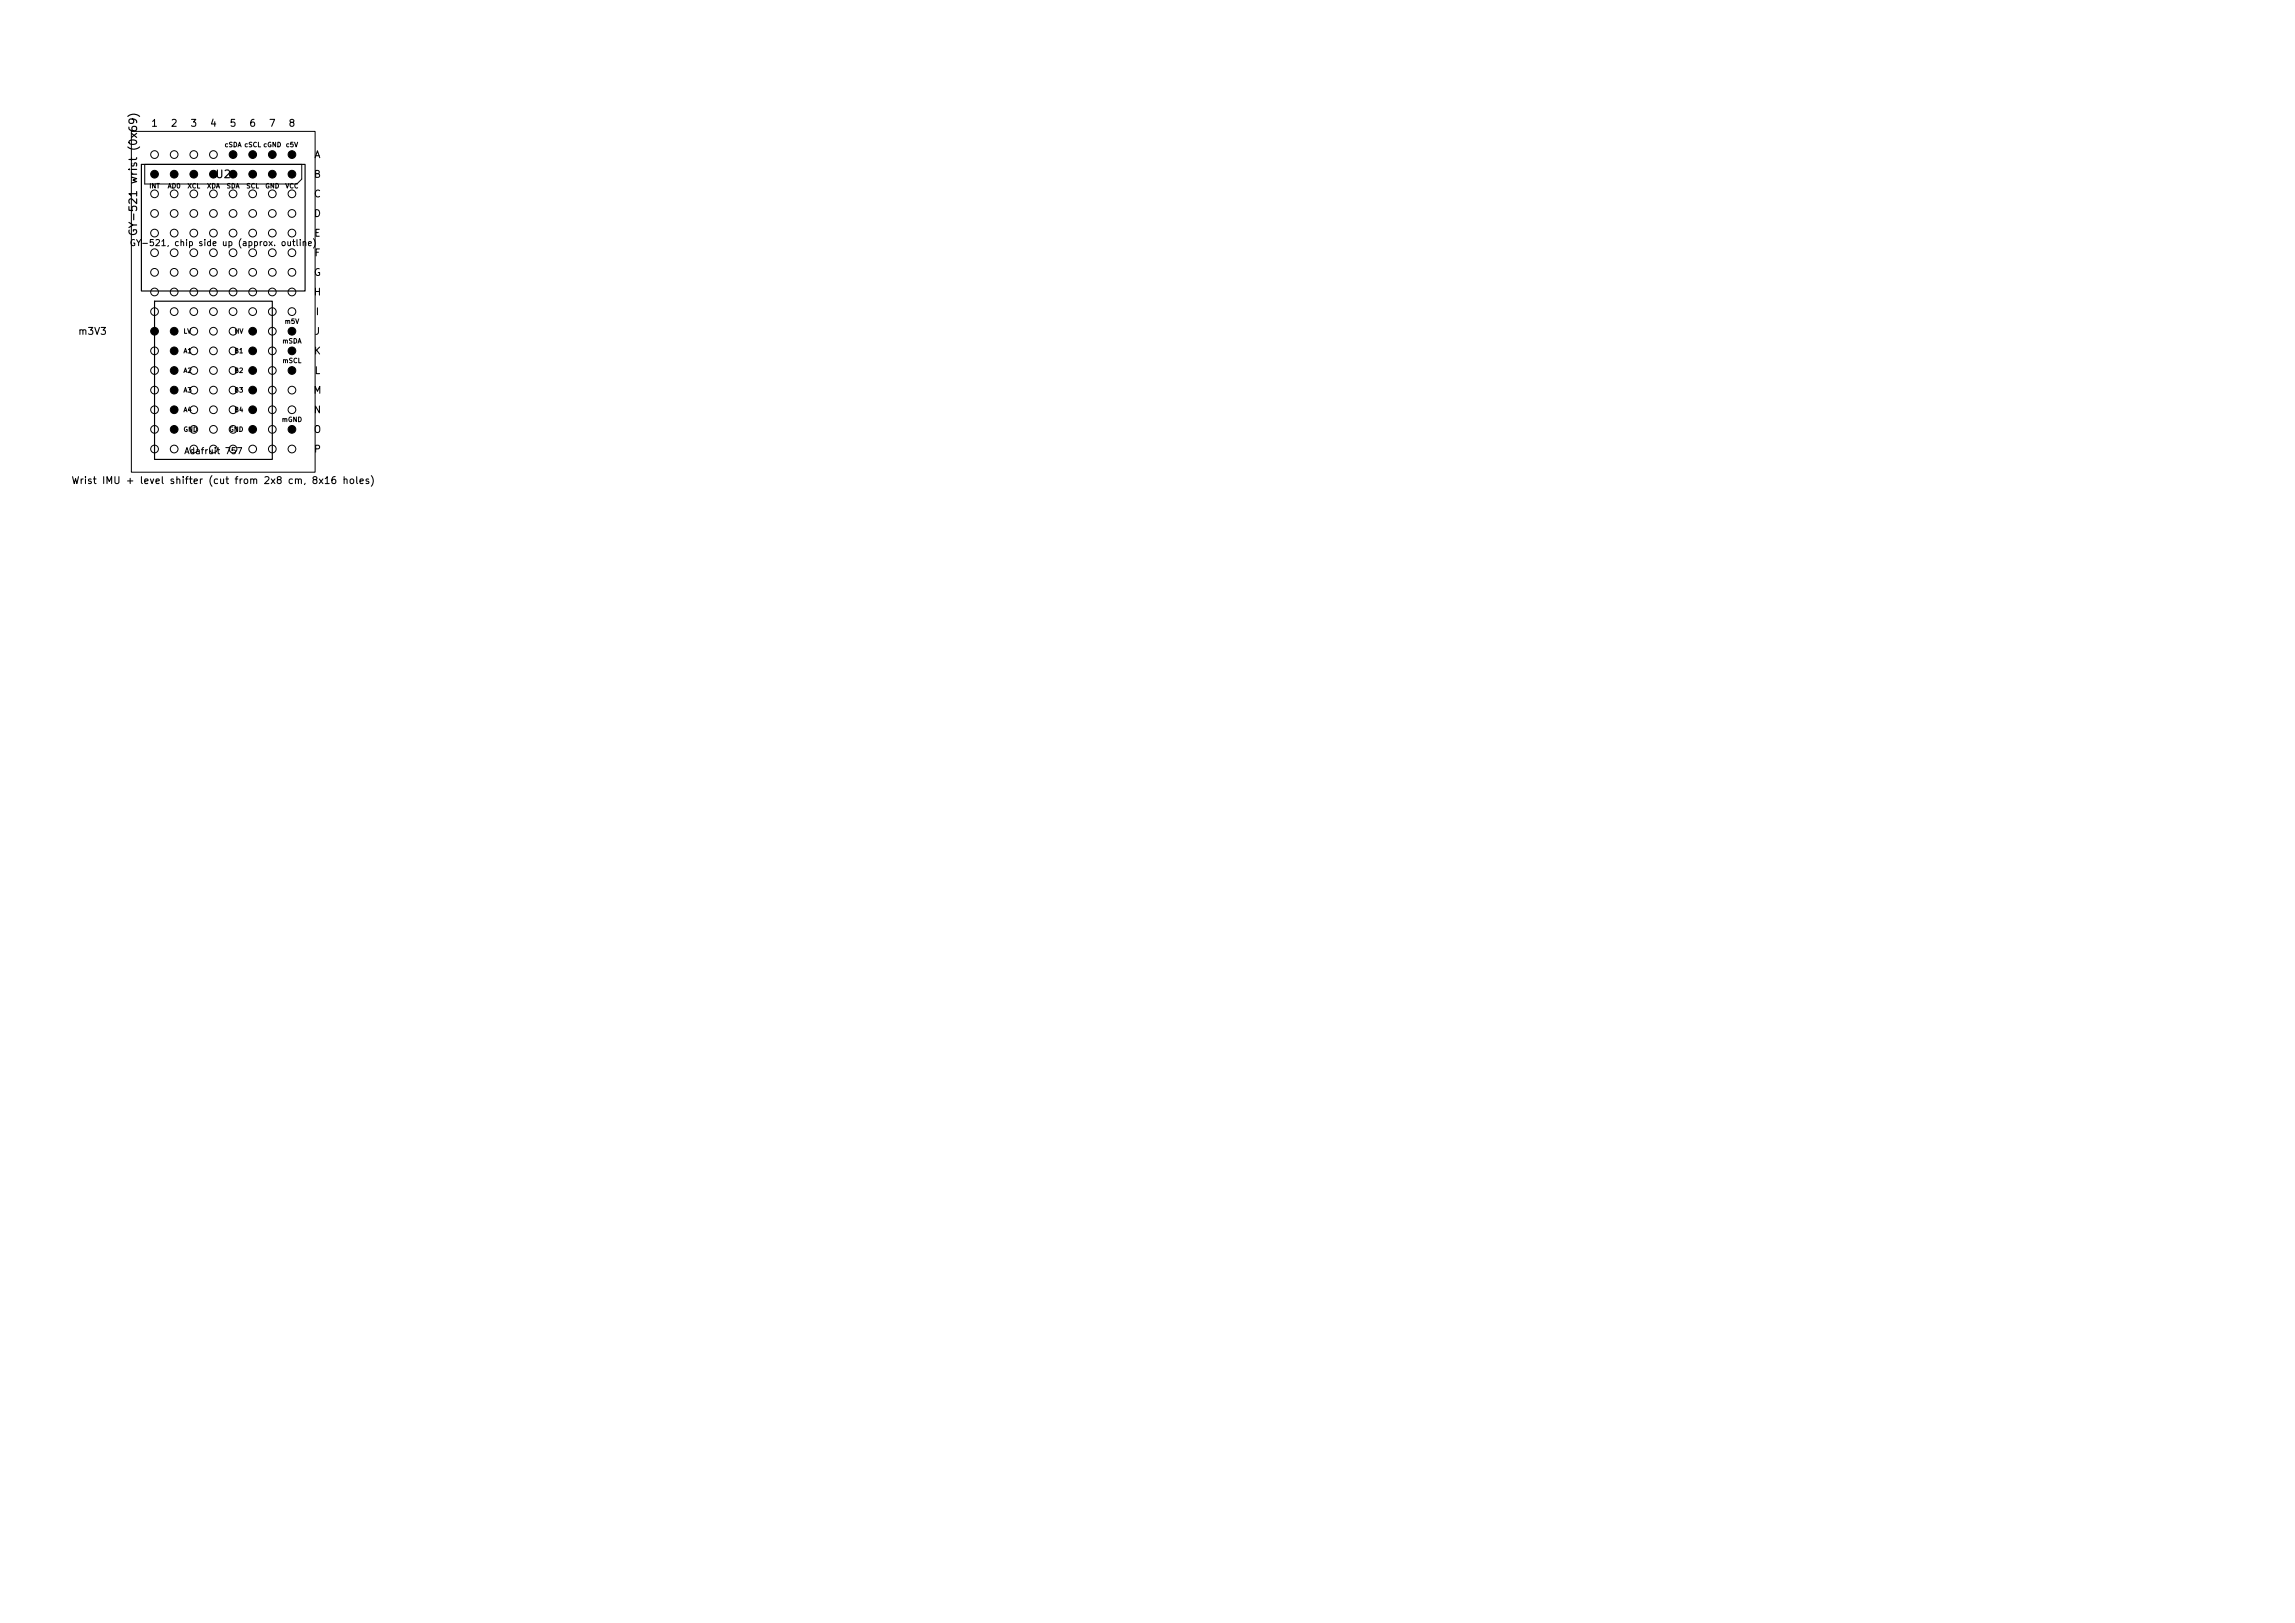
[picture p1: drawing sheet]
<svg xmlns="http://www.w3.org/2000/svg" width="297mm" height="210mm" viewBox="0 0 297 210" stroke-linecap="round" stroke-linejoin="round" font-family="sans-serif">
<defs><g id="words">
<g font-size="1">
<text x="27.8" y="23.3">U2</text>
<text x="18" y="30.6" transform="rotate(-90 18 30.6)">GY-521 wrist (0x69)</text>
</g>
<g font-size=".9">
<text x="19.5" y="16.6">1</text>
<text x="22" y="16.6">2</text>
<text x="24.6" y="16.6">3</text>
<text x="27.1" y="16.6">4</text>
<text x="29.6" y="16.6">5</text>
<text x="32.2" y="16.6">6</text>
<text x="34.7" y="16.6">7</text>
<text x="37.3" y="16.6">8</text>
<text x="40.5" y="23.2">B</text>
<text x="40.6" y="20.7">A</text>
<text x="40.5" y="25.8">C</text>
<text x="40.5" y="28.3">D</text>
<text x="40.5" y="35.9">G</text>
<text x="40.6" y="30.8">E</text>
<text x="40.6" y="33.4">F</text>
<text x="40.5" y="38.5">H</text>
<text x="40.8" y="41">I</text>
<text x="10" y="43.5">m3V3</text>
<text x="40.5" y="46.1">K</text>
<text x="40.6" y="43.5">J</text>
<text x="40.5" y="51.2">M</text>
<text x="40.5" y="53.7">N</text>
<text x="40.6" y="48.6">L</text>
<text x="40.5" y="56.2">O</text>
<text x="40.5" y="58.8">P</text>
<text x="9.2" y="62.8">Wrist IMU + level shifter (cut from 2x8 cm, 8x16 holes)</text>
</g>
<g font-size=".8">
<text x="16.7" y="32">GY-521, chip side up (approx. outline)</text>
<text x="23.8" y="59">Adafruit 757</text>
</g>
<g font-size=".6">
<text x="29" y="19.2">cSDA cSCL cGND</text>
<text x="36.9" y="19.2">c5V</text>
<text x="19.3" y="24.5">INT</text>
<text x="21.6" y="24.5">AD0</text>
<text x="24.2" y="24.5">XCL</text>
<text x="26.7" y="24.5">XDA</text>
<text x="29.3" y="24.5">SDA</text>
<text x="31.8" y="24.5">SCL</text>
<text x="34.3" y="24.5">GND</text>
<text x="36.9" y="24.5">VCC</text>
<text x="23.7" y="43.3">LV</text>
<text x="23.7" y="45.9">A1</text>
<text x="30.3" y="45.9">B1</text>
<text x="30.3" y="43.3">HV</text>
<text x="36.5" y="44.6">mSDA</text>
<text x="36.5" y="47.1">mSCL</text>
<text x="36.8" y="42">m5V</text>
<text x="23.7" y="48.4">A2</text>
<text x="23.7" y="50.9">A3</text>
<text x="23.7" y="53.5">A4</text>
<text x="30.3" y="48.4">B2</text>
<text x="30.3" y="50.9">B3</text>
<text x="30.3" y="53.5">B4</text>
<text x="23.7" y="56">GND</text>
<text x="29.6" y="56">GND</text>
<text x="36.4" y="54.7">mGND</text>
</g>
</g></defs>
<g fill="none" stroke="#000" stroke-width=".13">
<path d="M17 17h23.8v44.1h-23.8zM18.7 21.3h20.3v1.9l-.6 .6h-19.7z"/>
<circle cx="20" cy="22.5" r=".5"/>
<circle cx="20" cy="20" r=".5"/>
<circle cx="20" cy="37.8" r=".5"/>
<circle cx="20" cy="32.7" r=".5"/>
<circle cx="20" cy="25.1" r=".5"/>
<circle cx="20" cy="27.6" r=".5"/>
<circle cx="20" cy="30.2" r=".5"/>
<circle cx="20" cy="35.2" r=".5"/>
<circle cx="22.5" cy="30.2" r=".5"/>
<circle cx="22.5" cy="27.6" r=".5"/>
<circle cx="22.5" cy="22.5" r=".5"/>
<circle cx="22.5" cy="35.2" r=".5"/>
<circle cx="22.5" cy="20" r=".5"/>
<circle cx="22.5" cy="37.8" r=".5"/>
<circle cx="22.5" cy="25.1" r=".5"/>
<circle cx="22.5" cy="32.7" r=".5"/>
<circle cx="25.1" cy="22.5" r=".5"/>
<circle cx="25.1" cy="25.1" r=".5"/>
<circle cx="25.1" cy="37.8" r=".5"/>
<circle cx="25.1" cy="32.7" r=".5"/>
<circle cx="25.1" cy="35.2" r=".5"/>
<circle cx="25.1" cy="20" r=".5"/>
<circle cx="25.1" cy="30.2" r=".5"/>
<circle cx="25.1" cy="27.6" r=".5"/>
<circle cx="27.6" cy="32.7" r=".5"/>
<circle cx="27.6" cy="20" r=".5"/>
<circle cx="27.6" cy="27.6" r=".5"/>
<circle cx="27.6" cy="30.2" r=".5"/>
<circle cx="27.6" cy="25.1" r=".5"/>
<circle cx="27.6" cy="37.8" r=".5"/>
<circle cx="27.6" cy="22.5" r=".5"/>
<circle cx="27.6" cy="35.2" r=".5"/>
<circle cx="30.2" cy="30.2" r=".5"/>
<circle cx="30.2" cy="32.7" r=".5"/>
<circle cx="30.2" cy="35.2" r=".5"/>
<circle cx="30.2" cy="25.1" r=".5"/>
<circle cx="30.2" cy="22.5" r=".5"/>
<circle cx="30.2" cy="27.6" r=".5"/>
<circle cx="30.2" cy="20" r=".5"/>
<circle cx="30.2" cy="37.8" r=".5"/>
<circle cx="32.7" cy="32.7" r=".5"/>
<circle cx="32.7" cy="25.1" r=".5"/>
<circle cx="32.7" cy="30.2" r=".5"/>
<circle cx="32.7" cy="22.5" r=".5"/>
<circle cx="32.7" cy="20" r=".5"/>
<circle cx="32.7" cy="27.6" r=".5"/>
<circle cx="32.7" cy="35.2" r=".5"/>
<circle cx="32.7" cy="37.8" r=".5"/>
<circle cx="35.2" cy="27.6" r=".5"/>
<circle cx="35.2" cy="37.8" r=".5"/>
<circle cx="35.2" cy="25.1" r=".5"/>
<circle cx="35.2" cy="20" r=".5"/>
<circle cx="35.2" cy="32.7" r=".5"/>
<circle cx="35.2" cy="35.2" r=".5"/>
<circle cx="35.2" cy="30.2" r=".5"/>
<circle cx="35.2" cy="22.5" r=".5"/>
<circle cx="37.8" cy="20" r=".5"/>
<circle cx="37.8" cy="25.1" r=".5"/>
<circle cx="37.8" cy="22.5" r=".5"/>
<circle cx="37.8" cy="30.2" r=".5"/>
<circle cx="37.8" cy="32.7" r=".5"/>
<circle cx="37.8" cy="35.2" r=".5"/>
<circle cx="37.8" cy="37.8" r=".5"/>
<circle cx="37.8" cy="27.6" r=".5"/>
<circle cx="20" cy="40.3" r=".5"/>
<circle cx="20" cy="42.9" r=".5"/>
<circle cx="20" cy="45.4" r=".5"/>
<circle cx="20" cy="58.1" r=".5"/>
<circle cx="20" cy="50.5" r=".5"/>
<circle cx="20" cy="47.9" r=".5"/>
<circle cx="20" cy="53" r=".5"/>
<circle cx="20" cy="55.6" r=".5"/>
<circle cx="22.5" cy="42.9" r=".5"/>
<circle cx="22.5" cy="40.3" r=".5"/>
<circle cx="22.5" cy="58.1" r=".5"/>
<circle cx="22.5" cy="50.5" r=".5"/>
<circle cx="22.5" cy="45.4" r=".5"/>
<circle cx="22.5" cy="53" r=".5"/>
<circle cx="22.5" cy="47.9" r=".5"/>
<circle cx="22.5" cy="55.6" r=".5"/>
<circle cx="25.1" cy="42.9" r=".5"/>
<circle cx="25.1" cy="40.3" r=".5"/>
<circle cx="25.1" cy="45.4" r=".5"/>
<circle cx="25.1" cy="47.9" r=".5"/>
<circle cx="25.1" cy="58.1" r=".5"/>
<circle cx="25.1" cy="50.5" r=".5"/>
<circle cx="25.1" cy="53" r=".5"/>
<circle cx="25.1" cy="55.6" r=".5"/>
<circle cx="27.6" cy="42.9" r=".5"/>
<circle cx="27.6" cy="40.3" r=".5"/>
<circle cx="27.6" cy="45.4" r=".5"/>
<circle cx="27.6" cy="50.5" r=".5"/>
<circle cx="27.6" cy="55.6" r=".5"/>
<circle cx="27.6" cy="53" r=".5"/>
<circle cx="27.6" cy="58.1" r=".5"/>
<circle cx="27.6" cy="47.9" r=".5"/>
<circle cx="30.2" cy="42.9" r=".5"/>
<circle cx="30.2" cy="40.3" r=".5"/>
<circle cx="30.2" cy="58.1" r=".5"/>
<circle cx="30.2" cy="53" r=".5"/>
<circle cx="30.2" cy="47.9" r=".5"/>
<circle cx="30.2" cy="45.4" r=".5"/>
<circle cx="30.2" cy="55.6" r=".5"/>
<circle cx="30.2" cy="50.5" r=".5"/>
<circle cx="32.7" cy="42.9" r=".5"/>
<circle cx="32.7" cy="40.3" r=".5"/>
<circle cx="32.7" cy="58.1" r=".5"/>
<circle cx="32.7" cy="50.5" r=".5"/>
<circle cx="32.7" cy="45.4" r=".5"/>
<circle cx="32.7" cy="53" r=".5"/>
<circle cx="32.7" cy="47.9" r=".5"/>
<circle cx="32.7" cy="55.6" r=".5"/>
<circle cx="35.2" cy="40.3" r=".5"/>
<circle cx="35.2" cy="42.9" r=".5"/>
<circle cx="35.2" cy="45.4" r=".5"/>
<circle cx="35.2" cy="58.1" r=".5"/>
<circle cx="35.2" cy="47.9" r=".5"/>
<circle cx="35.2" cy="50.5" r=".5"/>
<circle cx="35.2" cy="53" r=".5"/>
<circle cx="35.2" cy="55.6" r=".5"/>
<circle cx="37.8" cy="40.3" r=".5"/>
<circle cx="37.8" cy="42.9" r=".5"/>
<circle cx="37.8" cy="58.1" r=".5"/>
<circle cx="37.8" cy="45.4" r=".5"/>
<circle cx="37.8" cy="50.5" r=".5"/>
<circle cx="37.8" cy="53" r=".5"/>
<circle cx="37.8" cy="55.6" r=".5"/>
<circle cx="37.8" cy="47.9" r=".5"/>
</g>
<path d="M18.3 21.3h21.2v16.4h-21.2zM20 39h15.2v20.4h-15.2z" fill="none" stroke="#000" stroke-width=".15"/>
<g fill="#000">
<circle cx="20" cy="22.5" r=".5"/>
<circle cx="22.5" cy="22.5" r=".5"/>
<circle cx="25.1" cy="22.5" r=".5"/>
<circle cx="27.6" cy="22.5" r=".5"/>
<circle cx="30.2" cy="22.5" r=".5"/>
<circle cx="30.2" cy="20" r=".5"/>
<circle cx="32.7" cy="22.5" r=".5"/>
<circle cx="32.7" cy="20" r=".5"/>
<circle cx="35.2" cy="20" r=".5"/>
<circle cx="35.2" cy="22.5" r=".5"/>
<circle cx="37.8" cy="20" r=".5"/>
<circle cx="37.8" cy="22.5" r=".5"/>
<circle cx="20" cy="42.9" r=".5"/>
<circle cx="22.5" cy="42.9" r=".5"/>
<circle cx="22.5" cy="50.5" r=".5"/>
<circle cx="22.5" cy="45.4" r=".5"/>
<circle cx="22.5" cy="53" r=".5"/>
<circle cx="22.5" cy="47.9" r=".5"/>
<circle cx="22.5" cy="55.6" r=".5"/>
<circle cx="32.7" cy="42.9" r=".5"/>
<circle cx="32.7" cy="50.5" r=".5"/>
<circle cx="32.7" cy="45.4" r=".5"/>
<circle cx="32.7" cy="53" r=".5"/>
<circle cx="32.7" cy="47.9" r=".5"/>
<circle cx="32.7" cy="55.6" r=".5"/>
<circle cx="37.8" cy="42.9" r=".5"/>
<circle cx="37.8" cy="45.4" r=".5"/>
<circle cx="37.8" cy="55.6" r=".5"/>
<circle cx="37.8" cy="47.9" r=".5"/>
</g>
<use href="#words"/>
</svg>
